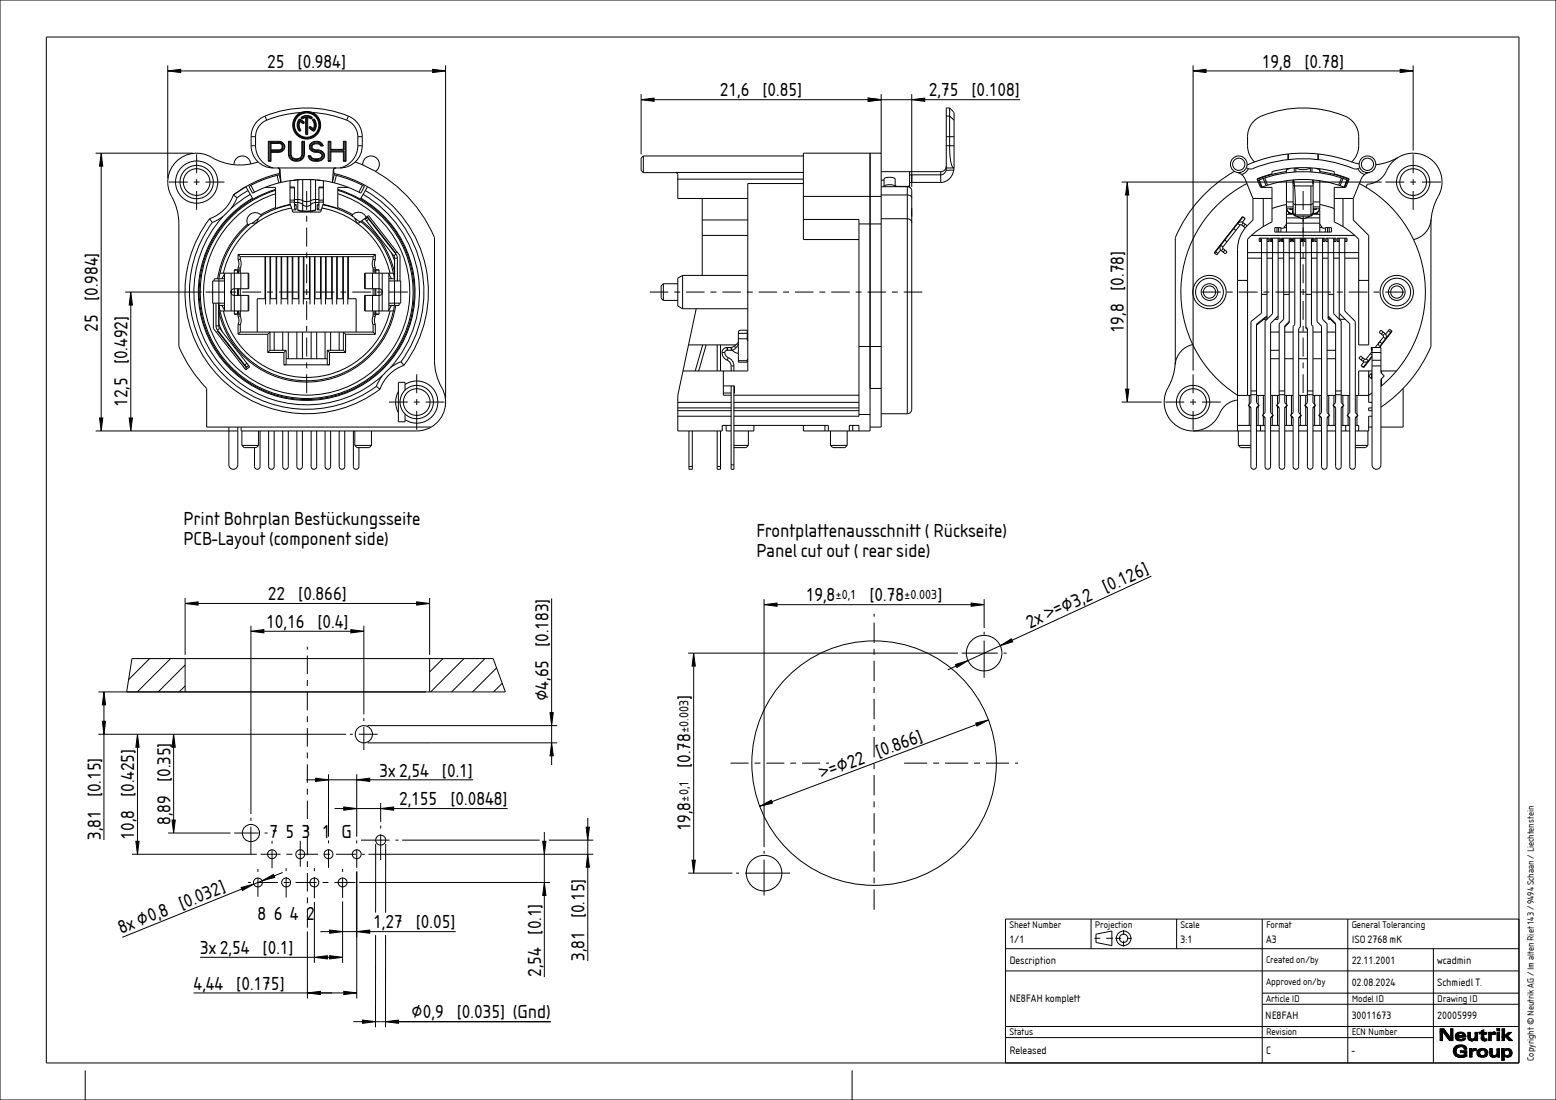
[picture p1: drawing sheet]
<svg xmlns="http://www.w3.org/2000/svg" width="420mm" height="297mm" viewBox="0 0 420 297" stroke-linecap="round" stroke-linejoin="round" font-family="sans-serif">
<defs><g id="words">
<g font-size="5.3">
<text x="72.1" y="18.3">25 [0.984]</text>
<text x="340.6" y="18.3">19,8 [0.78]</text>
<text x="194.3" y="26">21,6 [0.85]</text>
<text x="250.7" y="26">2,75 [0.108]</text>
<text x="26.4" y="89.5" transform="rotate(-90 26.4 89.5)">25 [0.984]</text>
<text x="303.4" y="90" transform="rotate(-90 303.4 90)">19,8 [0.78]</text>
<text x="34.4" y="109.9" transform="rotate(-90 34.4 109.9)">12,5 [0.492]</text>
<text x="49.4" y="141.8">Print Bohrplan Bestückungsseite</text>
<text x="49.4" y="147.1">PCB-Layout (component side)</text>
<text x="204.1" y="145.1">Frontplattenausschnitt ( Rückseite)</text>
<text x="204.1" y="150.4">Panel cut out ( rear side)</text>
<text x="72.3" y="162.1">22 [0.866]</text>
<text x="217.5" y="162.4">19,8</text>
<text x="234.7" y="162.4">[0.78</text>
<text x="253" y="162.4">]</text>
<text x="71.8" y="169.6">10,16 [0.4]</text>
<text x="148" y="189.3" transform="rotate(-90 148 189.3)">⌀4,65 [0.183]</text>
<text x="186.4" y="189" transform="rotate(-90 186.4 189)">]</text>
<text x="102.4" y="209.7">3x 2,54 [0.1]</text>
<text x="186.4" y="207.3" transform="rotate(-90 186.4 207.3)">[0.78</text>
<text x="107.7" y="217.4">2,155 [0.0848]</text>
<text x="27.2" y="226.8" transform="rotate(-90 27.2 226.8)">3,81 [0.15]</text>
<text x="36.2" y="226.8" transform="rotate(-90 36.2 226.8)">10,8 [0.425]</text>
<text x="46" y="222.7" transform="rotate(-90 46 222.7)">8,89 [0.35]</text>
<text x="72.7" y="226.3">7 5 3 1 G</text>
<text x="186.4" y="224.5" transform="rotate(-90 186.4 224.5)">19,8</text>
<text x="69.5" y="248.5">8 6 4 2</text>
<text x="100.7" y="250.7">1,27 [0.05]</text>
<text x="54" y="257.6">3x 2,54 [0.1]</text>
<text x="146" y="263.8" transform="rotate(-90 146 263.8)">2,54 [0.1]</text>
<text x="157.8" y="259.5" transform="rotate(-90 157.8 259.5)">3,81 [0.15]</text>
<text x="52.3" y="267.2">4,44 [0.175]</text>
<text x="111" y="275">⌀0,9 [0.035] (Gnd)</text>
</g>
<g font-size="5.2">
<text x="277.9" y="169.7" transform="rotate(-25 277.9 169.7)">2x &gt;=⌀3,2 [0.126]</text>
<text x="221.9" y="210.4" transform="rotate(-21 221.9 210.4)">&gt;=⌀22 [0.866]</text>
<text x="32.7" y="252.3" transform="rotate(-22 32.7 252.3)">8x ⌀0,8 [0.032]</text>
</g>
<g font-size="3.7">
<text x="225.5" y="161.9">±0,1</text>
<text x="244" y="161.9">±0.003</text>
<text x="185.8" y="197.9" transform="rotate(-90 185.8 197.9)">±0.003</text>
<text x="185.8" y="216.5" transform="rotate(-90 185.8 216.5)">±0,1</text>
</g>
<g font-size="3">
<text x="272.4" y="254.7">1/1</text>
<text x="318.7" y="254.7">3:1</text>
<text x="341.8" y="254.7">A3</text>
<text x="364.8" y="254.7">ISO 2768 mK</text>
<text x="272.4" y="260.2">Description</text>
<text x="364.8" y="260.2">22.11.2001</text>
<text x="388" y="260.2">wcadmin</text>
<text x="364.8" y="266.2">02.08.2024</text>
<text x="388" y="266.2">Schmiedl T.</text>
<text x="272.4" y="270.7">NE8FAH komplett</text>
<text x="341.5" y="275.1">NE8FAH</text>
<text x="364.8" y="275.2">30011673</text>
<text x="388" y="275.2">20005999</text>
<text x="272.4" y="284.6">Released</text>
<text x="341.8" y="284.6">C</text>
<text x="364.8" y="284.6">-</text>
</g>
<g font-size="2.7">
<text x="272.4" y="250.6">Sheet Number</text>
<text x="295.6" y="250.6">Projection</text>
<text x="318.7" y="250.6">Scale</text>
<text x="341.8" y="250.6">Format</text>
<text x="364.8" y="250.6">General Tolerancing</text>
<text x="341.8" y="260.1">Created on/by</text>
<text x="341.8" y="266.1">Approved on/by</text>
<text x="341.8" y="270.6">Article ID</text>
<text x="364.8" y="270.6">Model ID</text>
<text x="388" y="270.6">Drawing ID</text>
<text x="272.4" y="279.6">Status</text>
<text x="341.8" y="279.6">Revision</text>
<text x="364.8" y="279.6">ECN Number</text>
</g>
<text font-size="2.6" x="414" y="286.4" transform="rotate(-90 414 286.4)">Copyright © Neutrik AG / Im alten Riet 143 / 9494 Schaan / Liechtenstein</text>
</g></defs>
<g fill="#000">
<path d="M388.7 278.5l1.5-.1 .8 1.1-.6 .3-1-1.3-.7 .2zM388.7 278.7l.7-.2-.7 .6zM388.7 279.1l.7-.4v.4l-.7 .4zM388.7 279.5l.7-.4v1.5l-.7 .2zM388.7 277.8h1l.1 .1-1.1 .1zM388.7 278l1.1-.1 .4 .5-1.5 .1zM390.4 279.8l.6-.3 .3 .4-.7 .3zM391.6 277.8a.46 .46 0 0 1 .6 0 .46 .46 0 0 1 0 .6v1.8l-1.4 .1 .8-.1zM392.8 280l2.8-.1v.1h-2.1l.1 .2-.7 .1zM392.9 279.5l.7-.1-.8 .3zM392.9 279.4l.8-.2-.8 .3zM393 279.2l1-.1-1.1 .3z"/>
<path d="M393.1 279.1l1.1-.1-1.2 .2zM393.1 279a1.57 1.57 0 0 1 2.5 .6l-2.8 .1 2.1-.1-.4-.5zM392.8 279.7l2.1-.1zM392.8 279.7l2.8-.1v.3l-2.8 .1zM396.2 278.7l.7 .1zM396.2 278.8h.7v.6l-.7 .2zM396.2 279.6l.7-.2v.3l-.7 .2zM396.2 279.9l.7-.2v.2zM396.2 280l.7-.1 .2 .6h-.8zM398.1 278.7l.7 .2-.7 .1zM398.1 279l.7-.1v1l-.7 .2zM399.2 278.7h.1a.34 .34 0 0 0 .5 0 .34 .34 0 0 0 0-.4l.7-.2v.6z"/>
<path d="M399.8 279.2h.7v.8l-.7 .1zM400.5 279.2h.8zM399.2 278.7h1.7a.3 .3 0 0 1 .4 .1 .3 .3 0 0 1 0 .4h-1.6a.3 .3 0 0 1-.5 0 .3 .3 0 0 1 0-.5zM401.8 278.7h.7zM401.8 278.8l.7-.1v.2l-.7 .1zM401.8 279h.7zM401.8 279.1h.7zM401.8 279.3l1.2-.1-.4 .3-.1 .5-.7 .2zM401.8 279.2h1.5zM403 278.7h.3zM401.8 279.2h1.9zM402.9 278.7h.6z"/>
<path d="M402.8 278.8l.8-.1zM401.8 279.1h.7l.3-.3 .9-.1v.5zM404.5 278.3h.3zM404.1 278.7h.6v.3l-.6 .2zM404.1 279.2l.6-.2v1.5a.35 .35 0 0 1 0 .5 .35 .35 0 0 1-.5 0zM404 277.8h.8zM404 277.8h.8v.5h-.8zM405.4 277.8a.4 .4 0 0 1 .5-.1 .4 .4 0 0 1 .2 .3l-.7 .1zM405.4 278.1l.7-.1v1.1l-.7 .4zM405.4 279.5l.7-.4v.4l-.7 .4zM406.1 279.7h.9l1 1-.9 .1zM405.4 279.9l.7-.2v.2l-.7 .2z"/>
<path d="M405.4 279.9l.7-.4zM405.4 279.9l.9-.4a1.48 1.48 0 0 1 1.7-.8l-1 1zM388.7 280.8l.7-.2a.33 .33 0 0 1-.3 .4 .33 .33 0 0 1-.4-.2zM390.6 280.2l.7-.3 .2 .3-.7 .1zM390.8 280.3l.7-.1zM390.8 280.3l1.4-.1v.8a1.03 1.03 0 0 1-1.4-.7zM392.3 283.8l.7-.2-.7 .5zM392.3 284.1l.7-.3v.2a1.03 1.03 0 0 0 .9 .9h-1.2zM392.4 283.3l.8-.2-.2 .5-.7 .2zM392.4 283.1l1-.2-.2 .2-.8 .2zM392.5 282.9l1.2-.2-1.3 .4zM392.9 280.3l.7-.1 .1 .2-.7 .1z"/>
<path d="M393 280.5h.8zM392.7 282.7l1.5-.1-1.7 .3zM393.1 280.6h1zM392.7 284.9h1.5l-1.3 .2zM392.9 282.5a2.57 2.57 0 0 1 2.5-.1zM393.1 280.7l1.2-.1zM392.9 285.1l3-.1zM394.2 285.5h.4zM393.9 285.4h1.2zM394.4 284.9h.1a.54 .54 0 0 0 .7 0 .54 .54 0 0 0 0-.7l.7-.1v.9zM393.6 285.4l1.8-.1zM393.2 280.7h2.2a2.03 2.03 0 0 1-2.2 0z"/>
<path d="M393.3 285.3l2.5-.1zM393.1 280.7l2.5-.3-.2 .3zM392.7 282.7l.2-.2 2.5-.1 .5 .8h-.7l-.2-.4-.5-.2zM393.1 285.2l2.8-.1zM395.2 283.2h.7zM394.2 283.7h1.7v.4l-1.3 .1a.33 .33 0 0 1-.4-.1 .33 .33 0 0 1 0-.4zM396.3 280.5h.9zM396.6 283.2h.7zM396.6 283.2h.7v.2h-.6zM396.7 283.4l.6 .1zM396.7 283.5l.6 .1zM396.7 284.6l.6-.1v.1l-.6 .2z"/>
<path d="M396.7 284.8l.6-.2v.7h-.6zM396.7 285.3l.6 .1zM397.1 281h.4zM396.7 283.7h1.2l-.5 .3-.1 .5-.6 .1zM396.7 280.9h1.2zM396.5 280.8l1.6-.1-.2 .2zM396.7 283.7l1.4-.1zM396.4 280.7l1.8-.1zM397.9 283.1h.3zM396.3 280.6h1.9zM396.7 283.7l1.8-.1zM397.8 283.2l.5-.1z"/>
<path d="M397.7 283.2h.8zM396.7 283.6h.6l.4-.4h.8v.4zM398.5 281l.3-.1zM398.1 280.1l.7-.2v.5h-.9zM397.8 280.5l1-.1zM397.5 280.6l1.3-.2v.5l-.6 .1v-.4zM398.7 284.2l.7-.2v.4l-.7 .2zM398.7 284.6l.7-.2v.2l-.6 .1zM398.7 284l.8-.1-.8 .3zM398.8 284.7l.6-.1 .1 .1zM398.8 283.8h.8l-.9 .2zM398.8 284.8h.8z"/>
<path d="M398.8 283.7h.8zM398.8 284.9h.9zM398.8 283.7l1-.1zM398.9 285h.9zM398.9 283.6l1.2-.1zM399 283.4a1.59 1.59 0 0 1 2.6 .7l-.7 .1-.4-.6h-1.6zM398.9 285.1h2.4a1.91 1.91 0 0 1-2.4 0zM399.8 280.1l.7-.1v.2zM399.8 280.2h.7zM399.8 280.2h.7v.2h-.7zM399.8 280.4h.8zM399.9 280.5l.8 .1z"/>
<path d="M400.7 281h.2zM399.9 280.6h1.4zM400.5 281h.6zM400.9 280.6h.4zM400.4 281h.9zM399.9 280.7h1.4v.2h-1.1zM400.2 280.9h1.1zM400.9 284.2l.7-.1-.3 1-1.1-.1 .5-.2zM401.8 280.2l.7-.2v.2l-.7 .2zM401.8 280.4l.7-.2v.7h-.7zM401.8 280.9l.7 .1zM402.1 283.2h.7z"/>
<path d="M402.1 283.3l.7-.1v.6l-.7 .2zM402.1 284l.7-.2v.4l-.7 .1zM402.1 284.3l.7-.1v.1zM402.1 284.4l.7-.1 .2 .6-.8 .1zM402.2 285h.9zM403 285.5l.4-.1zM402.6 285.4l1.2-.1zM402.4 285.2l1.6-.1-.2 .2zM402.3 285.1l1.8-.1zM402.2 285h1.9zM404.4 285.4h.3zM404.1 283.2l.6 .1-.6 .1z"/>
<path d="M404.1 283.4l.6-.1v1.1l-.7 .1zM404 284.5l.7-.1v.4h-.9zM403.8 284.9l.9-.1zM403.4 285l1.3-.1v.5h-.6v-.4zM405.3 283.2h.7zM405.3 283.2l.7 .1zM405.4 283.3h.6zM405.4 283.4h.6zM405.4 283.4l.6 .1zM405.4 283.5h.6zM405.4 285.1l.8-.3 .4 .2 1.3 .1a1.22 1.22 0 0 1-1.9 0l-.6 .3zM405.4 285.4l.6-.3v1l-.6 .1z"/>
<path d="M405.4 286.2h.6zM405.4 284.3l.6-.1-.6 .2zM405.4 284.4h.7l-.7 .4zM405.4 284.1h.7l-.7 .2zM405.4 284l.7-.1zM405.4 280.1l.7-.2v1h-.7zM405.4 280.9l.7 .1zM405.4 283.9l.8-.1zM405.4 284.8l.7-.4 .1 .4-.8 .3zM405.4 283.6h1l-.2 .2-.8 .1zM405.4 283.6l1.1-.1zM405.4 283.5h1.3z"/>
<path d="M405.4 283.5h.6a1.24 1.24 0 0 1 1.3-.3 1.24 1.24 0 0 1 .9 1.1l-.8 .1-.1-.6-.4-.3zM407.1 280.8l.9-.1 .2 .3a.8 .8 0 0 1-1.1-.2zM407.4 284.4l.8-.1-.3 .8-1.1-.1 .4-.1z"/>
</g>
<g fill="none" stroke="#000" stroke-width=".27">
<path d="M0 0h420v297h-420zM12.5 10h397.5v277h-397.5zM67.8 39.4a6 6 0 0 0 6 6M67.8 36.9v2.5M67.8 39.4h1.2M67.8 36.9h1.2M69 39.4a6.2 6.2 0 0 0 4.8 6M69 36.9v2.5M71.5 31.3a6 6 0 0 0-3.7 5.6M71.5 31.3a30 30 0 0 1 22.5 0M71.5 31.3l.5 1.2M72 32.5a4.8 4.8 0 0 0-3 4.4"/>
<path d="M72.4 38.2v5.4M72.4 38.2l.2 .2M72.4 38.2h2.9M72.6 38.4v4.9M72.6 38.4h2.7M72.9 38.5v2.2M72.9 38.5l.3 .2M72.9 38.5h2.6M73.2 38.7v1.7M73.2 38.7h2.2M75.3 38.4l.5 .1M75.3 38.2v.2"/>
<path d="M75.3 38.2l.6 .1M75.4 38.7l.4 .1M75.5 38.5l-.1 .2M75.5 38.5l.4 .2M75.8 38.8l.2 .3M75.8 38.5l.5 .3M75.9 38.7l-.1 .1M75.9 38.7l.3 .3M75.9 38.3l-.1 .2M75.9 38.3l.5 .3M76 39.1l.2 .3M76.2 39.8l-.2 .3"/>
<path d="M76.2 39.4v.4M76.2 39.8h.2M76.2 39l-.2 .1M76.2 39l.2 .4M76.3 38.8l.3 .4M76.4 39.8l-.2 .4M76.4 39.4v.4M76.4 39.4h-.2M76.4 38.6l-.1 .2M76.4 38.6l.4 .5M76.6 39.2l.1 .3M76.7 39.8l-.1 .3"/>
<path d="M76.7 39.5v.3M76.7 39.8l.2 .1M76.8 39.1l-.2 .1M76.8 39.1l.1 .3M76.9 39.9l-.1 .3M76.9 39.4v.5M76.9 39.4l-.2 .1M77.9 38.2v3.5M77.9 38.2l.2 .2M77.9 38.2h.7M78.1 38.4v3.3M78.1 38.4h.3"/>
<path d="M78.4 38.4v3.3M78.6 38.2l-.2 .2M78.6 38.2v3.5M80.7 32.3l.1 .1M80.8 32.4a2.42 2.42 0 0 0 0 2.8M80.8 35.2l-.1 .1M80.9 32.6l.1 .2M80.9 32.6l-.3 1.2 .4 1.3M80.9 32.6l.9 .6M81 32.3l-.2 .1M81 32.3l.9 .7M81 35.1l-.2 .1"/>
<path d="M81.1 32.2l-.1 .1M81.1 30.4a28.8 28.8 0 0 0-9.1 2.1M81.1 35l-.1 .1M81.4 31.6l.1 .1M81.5 38.2v3.5M81.5 38.2l.2 .2M81.5 38.2h.7M81.5 31.7l.1 .2M81.5 31.7l1.3-.3 1.3 .3M81.6 31.9l.1 .1M81.7 38.4v3.3M81.7 38.4h.3"/>
<path d="M81.8 33.2l-.1 .1M81.9 33l-.1 .2M82 38.4v3.3M82 32.9l-.1 .1M82.2 38.2l-.2 .2M82.2 38.2v3.5M82.5 36.1h.2M82.7 31.6l-.2 .2M82.7 36.1h.2M82.7 31.6l-1.1 .3M82.7 31.6v4.5M82.9 31.6l.2 .2"/>
<path d="M82.9 31.6l1.1 .3M82.9 31.6v4.5M82.9 36.1h.2M83.5 39.4v.5M83.5 39.9l.1 .4M83.5 39.4h.2M83.6 39l-.1 .4M83.6 39l.2 .1M83.7 34.5l-.1 .2M83.7 34.5l.9 .7M83.7 39.4v.4M83.7 39.8l.1 .4"/>
<path d="M83.7 39.8l-.2 .1M83.8 34.4l-.1 .1M83.8 34.4l.8 .6M83.8 39.1l-.1 .3M83.9 34.2l-.1 .2M84 31.9l-.1 .1M84 39.5v.3M84 39.8l.2 .4M84 39.5h.2M84.1 31.7l-.1 .2M84.1 38.5l-.5 .5M84.1 38.5l.1 .2"/>
<path d="M84.2 31.6l-.1 .1M84.2 39l-.2 .5M84.2 39l.2 .2M84.2 39.5v.3M84.2 39.8l.2 .3M84.2 39.8h-.2M84.2 38.7l-.4 .4M84.4 39.2l-.2 .3M84.5 30.4a28.8 28.8 0 0 1 9.1 2.1M84.6 32.5l.4 1.2-.4 1.3M84.6 32.5l-.2 .1M84.6 34.7v.3"/>
<path d="M84.6 35.2l-.1 .2M84.6 38.3l-.5 .2M84.6 38.3l.1 .2M84.6 38.8l-.4 .2M84.6 38.8l.1 .2M84.7 38.5l-.5 .2M84.7 39l-.3 .2M84.7 35.2h-.1M84.7 32.4a2.42 2.42 0 0 1 0 2.8M84.7 32.4l-.1 .1M84.7 35.2l.2 .1M84.9 32.3l-.2 .1"/>
<path d="M85.1 38.6l-.5 .2M85.1 38.6v.2M85.1 38.6h.7M85.1 38.8l-.4 .2M85.1 38.2v.2M85.1 38.2l-.5 .1M85.1 38.8h.7M85.1 38.2h.6M85.1 38.4l-.4 .1M85.1 38.4h.6M85.7 38.4l.5 .1M85.7 38.2v.2"/>
<path d="M85.7 38.2l.6 .1M85.8 38.8l.4 .2M85.8 38.6v.2M85.8 38.6l.5 .2M86.2 39l.2 .2M86.2 38.5l.4 .3M86.3 38.8l-.1 .2M86.3 38.8l.3 .3M86.3 38.3l-.1 .2M86.3 38.3l.5 .3M86.4 39.2l.1 .2M86.5 39.4h.8"/>
<path d="M86.6 39.1l-.2 .1M86.6 39.1l.1 .1M86.6 38.8l.4 .4M86.7 39.2l-.2 .2M86.7 39.2h.3M86.8 38.6l-.2 .2M86.8 38.6l.3 .5M87 39.2h.1M87 39.2l.3 .2M87.1 39.1l-.1 .1M87.1 39.1l.2 .3M88.6 38.2v5.4"/>
<path d="M88.6 38.2l.2 .2M88.6 38.2h.7M88.8 38.4v4.9M88.8 38.4h.3M89.1 38.4v2.1M89.3 38.2l-.2 .2M89.3 38.2v2.1M92.7 38.2v2.1M92.7 38.2l.2 .2M92.7 38.2h.7M92.9 38.4v2.1M92.9 38.4h.3"/>
<path d="M93.2 38.4v4.9M93.4 38.2l-.2 .2M93.4 38.2v5.4M93.6 32.5a4.8 4.8 0 0 1 3 4.4M94 31.3a6 6 0 0 1 3.8 5.6M94 31.3l-.4 1.2M96.6 39.4a6.2 6.2 0 0 1-4.8 6M96.6 36.9v2.5M96.6 39.4h1.2M96.6 36.9h1.2M97.8 39.4a6 6 0 0 1-6 6M97.8 36.9v2.5"/>
<path d="M255.4 39.4h2.1M255.4 36.9h2.1M255.4 31.3h.9l1.2 1.2M256.3 29.2v10.2a11 11 0 0 0 .9 5.8l.3 .2M256.3 29.2h-.9v16.2M256.3 29.2l1 .9M257.3 30.1l.2 .3M257.3 30.1h.1M257.5 30.4h.1M257.5 30.4v15M67.7 50l1 1.9M69.8 59l-.1 .2a.99 .99 0 0 1-1.2 1l-.5 .1"/>
<path d="M69.8 59l-1.8 1.3M70.4 48.4l.1 .3M71.6 50.6h2.8v.5l-3.1 1.2-3 1.5M72.4 43.6h.8M72.6 43.3l-.2 .3M72.6 43.3h.3M72.9 40.9v2.4M72.9 43.3l.3 .3M72.9 40.9l.3 .2M72.9 40.9h2.4M72.9 40.7h2.6M73.2 40.4l-.3 .3"/>
<path d="M73.2 41.1v2.5M73.2 41.1h2.1M73.2 40.4h2.2M73.8 45.4h18M74.4 56.1v.2l4-1.1 .6 2.1h7.5l.7-2.1 4 1.1v-.2l4 1.9M74.8 47.4l-4.3 1.4-3.3 1.5 1 1.9 3.8-1.8 3.3-1M74.8 47.4l.5 2M75.3 40.9v.2M75.4 47.2l-.6 .2M75.4 47.2l.4 2.1M75.4 46.8a32.8 32.8 0 0 0-9 3.6M75.4 40.4l.1 .3"/>
<path d="M75.5 46l-.1 1.2M75.6 45.9l.2 3.4M75.6 45.9l-.1 .1M75.6 45.9l-.2-.4-.4-.1 .4 .2 .1 .4M75.8 40.3l-.4 .1M75.8 40.3l.1 .2M75.8 40.8l.1 .2M75.8 40.8l-.5 .1M75.8 49.3l-.5 .1M75.8 49.3a30.6 30.6 0 0 1 13.9 0M75.9 40.5l-.4 .2M75.9 41l-.6 .1"/>
<path d="M76 40.1l-.2 .2M76 40.1l.2 .1M76.2 40.2l-.3 .3M76.3 40.5l-.5 .3M76.3 40.5l.1 .2M76.4 40.7l-.5 .3M76.6 40.1l-.3 .4M76.6 40.1l.2 .1M76.8 40.2l-.4 .5M77.9 41.7l.1 .6M78 42.3l.2 .4M78.1 41.7l.1 .5"/>
<path d="M78.1 41.7h-.2M78.2 42.2l-.2 .1M78.2 42.2l.2 .4M78.2 42.7l.5 .5M78.3 54.6v.6M78.4 41.7l.1 .6M78.4 42.6l-.2 .1M78.4 42.6l.4 .4M78.4 55.3a17.7 17.7 0 0 0-8.4 3.4l-.2 .3M78.5 42.3l.3 .4M78.6 41.7l.1 .5M78.6 41.7h-.2"/>
<path d="M78.7 56.2a23.1 23.1 0 0 0-18.4 17.6M78.7 42.2l-.2 .1M78.7 42.2l.2 .3M78.7 43.2l.5 .2M78.8 42.7l.4 .2M78.8 43l-.1 .2M78.8 43l.4 .2M78.9 42.5l-.1 .2M78.9 42.5l.4 .2M79.2 43.4l.6 .2M79.2 42.9l.6 .2M79.2 43.2v.2"/>
<path d="M79.2 43.2l.6 .1M79.3 42.7l-.1 .2M79.3 42.7l.5 .2M79.5 54.6v1.5l.2 .3M79.5 55.2l.4 .1zM79.7 56.4l-.1 .3M79.8 43.1h.5M79.8 42.9v.2M79.8 43.6h.5M79.8 42.9h.5M79.8 43.3v.3M79.8 43.3h.4"/>
<path d="M79.9 55.3v1.3l-.2-.2M80.2 43.3l.1 .3M80.3 42.9v.2M80.7 42.7l.1 .2M80.7 42.7l-.4 .2M80.8 43.2l.1 .2M80.8 43.2l-.6 .1M80.8 48.5l-1.7 .2M80.8 42.9l-.5 .2M80.9 43.4l-.6 .2M81.1 42.5l-.4 .2M81.1 42.5l.2 .2"/>
<path d="M81.2 43l-.4 .2M81.2 43l.2 .2M81.3 42.7l-.5 .2M81.4 43.2l-.5 .2M81.4 42.2l-.3 .3M81.4 42.2l.1 .1M81.4 48.5h.1M81.5 41.7l-.1 .5M81.5 41.7h.2M81.5 42.3l-.2 .4M81.7 42.6l-.5 .4M81.7 42.6l.1 .1"/>
<path d="M81.7 41.7l-.2 .6M81.8 42.7l-.4 .5M81.9 42.2l-.2 .4M81.9 42.2l.2 .1M82 41.7l-.1 .5M82 41.7h.2M82.1 42.3l-.3 .4M82.2 41.7l-.1 .6M82.8 51.6v5.1M82.8 58.3v1.6M83.2 42.1l.1 .4M83.2 42.1l.2 .2"/>
<path d="M83.2 42.1h.7M83.3 42.5l.3 .6M83.4 42.3l.1 .1M83.4 42.3h.3M83.5 42.4l-.2 .1M83.5 42.4l.3 .5M83.6 40.3l.5 .5M83.6 43.1l.6 .3M83.7 42.3l.1 .2M83.8 42.9l-.2 .2M83.8 42.9l.5 .3M83.8 42.5l.5 .4"/>
<path d="M83.8 40.2l-.2 .1M83.8 40.2l.4 .4M83.9 42.1l-.2 .2M83.9 42.1l.1 .3M84 42.4l-.2 .1M84 42.4l.4 .3M84.1 40.8l.5 .2M84.1 48.5h.6M84.2 40.2l.4 .3M84.2 43.4l.6 .2M84.2 40.6l-.1 .2M84.2 40.6l.5 .2"/>
<path d="M84.3 42.9l.5 .2M84.3 43.2l-.1 .2M84.3 43.2l.6 .1M84.4 40.1l-.2 .1M84.4 42.7l-.1 .2M84.4 40.1l.3 .2M84.4 42.7l.4 .2M84.6 41l.5 .1M84.6 40.5l.5 .2M84.7 40.8l-.1 .2M84.7 40.8l.4 .1M84.7 40.3l-.1 .2"/>
<path d="M84.7 40.3l.4 .1M84.8 43.1h1M84.8 42.9v.2M84.8 43.6h1M84.8 42.9h1M84.9 43.3l-.1 .3M84.9 43.3h.9M85.1 40.7h.7M85.1 40.4v.3M85.1 41.1h.7M85.1 40.4h.7M85.1 40.9v.2"/>
<path d="M85.1 40.9h.7M85.6 48.6l.8 .1M85.6 55.3v1.3l.2-.2M85.6 55.3l.5-.1zM85.8 43.3v.3M85.8 40.7l.5 .1M85.8 40.4v.3M85.8 42.9v.2M85.8 40.4l.6 .2M85.8 41.1l.5 .2M85.8 56.4l.1 .3M85.8 40.9v.2"/>
<path d="M85.8 40.9l.6 .2M86.1 54.6v1.5l-.3 .3M86.3 42.7l.1 .2M86.3 41.3l.4 .2M86.3 42.7l-.5 .2M86.3 43.2l.1 .2M86.3 43.2l-.5 .1M86.3 40.8l.5 .2M86.4 41.1l-.1 .2M86.4 42.9l-.6 .2M86.4 41.1l.4 .2M86.4 40.6l-.1 .2"/>
<path d="M86.4 43.4l-.6 .2M86.4 40.6l.5 .2M86.7 42.5l-.4 .2M86.7 41.5l.2 .3M86.7 42.5l.1 .2M86.8 43l-.5 .2M86.8 43l.1 .2M86.8 41l.4 .4M86.8 42.7l-.4 .2M86.8 41.3l-.1 .2M86.8 41.3l.3 .5M86.9 56.2a23.1 23.1 0 0 1 18.4 17.6"/>
<path d="M86.9 43.2l-.5 .2M86.9 40.8l-.1 .2M86.9 42.2l-.2 .3M86.9 41.8v.4M86.9 40.8l.5 .5M86.9 42.2h.2M87.1 41.8h-.2M87.1 42.2l-.3 .5M87.1 41.8v.4M87.1 55.3a18.3 18.3 0 0 1 8.5 3.4l.1 .2M87.2 42.6l-.4 .4M87.2 41.4l.2 .4"/>
<path d="M87.2 42.6l.2 .1M87.3 54.6v.6M87.4 41.3l-.2 .1M87.4 42.7l-.5 .5M87.4 41.3l.2 .4M87.4 42.2l-.2 .4M87.4 41.8v.4M87.4 42.2l.2 .1M87.6 42.3l-.2 .4M87.6 41.7v.6M87.6 41.7l-.2 .1M88.6 43.6h.7"/>
<path d="M88.8 43.3l-.2 .3M88.8 43.3h.3M89.1 40.8v2.5M89.1 43.3l.2 .3M89.1 40.8l.2 .2M89.1 40.8h3.8M89.1 40.5h3.8M89.3 40.3l-.2 .2M89.3 41v2.6M89.3 41h3.4M89.3 40.3h3.4M89.7 49.3l.6 .1"/>
<path d="M90 45.9l.1 .1M90 45.9l-.3 3.4M90.1 46l.1 1.2M90.2 46.8a32.9 32.9 0 0 1 9 3.6M90.2 47.2l.6 .2M90.2 47.2l-.5 2.1M90.6 45.4l-.5 .1-.1 .4M90.7 45.4l-.5 .1-.1 .5M90.8 47.4l4.3 1.4 3.3 1.5-1 1.9-3.1-1.5-4-1.3M90.8 47.4l-.5 2M92.7 41v2.6M92.7 43.6h.7"/>
<path d="M92.7 40.3l.2 .2M92.9 40.8l-.2 .2M92.9 43.3l-.2 .3M92.9 40.8v2.5M92.9 43.3h.3M93.2 43.3l.2 .3M94 50.6h-2.8v.5l3.1 1.2 3 1.5M95.2 48.4l-.2 .3M95.7 58.9l1.5 1.1M95.9 43.7a37.5 37.5 0 0 1 21.4 20.5v33.1a16.3 16.3 0 0 0 2.4 8.3 7.8 7.8 0 0 1-3.3 9.7h-60.6v-10.4a37.5 37.5 0 0 1-7.5-11.3v-33.1a16.3 16.3 0 0 0-2.5-8.4 7.9 7.9 0 0 1 2.7-9.2 7.9 7.9 0 0 1 9.5 .1 15 15 0 0 0 11.7 .7M97.4 59.9a24 24 0 0 1 9.1 15.4h-1.5M97.6 59.6a24.3 24.3 0 0 1 8.9 13.9"/>
<path d="M97.8 50l-.9 1.9M98.1 57.7l.5 .6 .4 .7-.3-.2-1.8 1.4a.78 .78 0 0 1-1-.9l-.2-.4M98.8 58.8l-.4 .2 7.9 10.1M98.9 58.7l.1-.1 7.9 10M99.5 59.2l-.6 .4M182.9 53.6h18.9M189.5 53.6v20.8M189.5 59.4h12.3M216.8 49.6h-15v50.6h-17.4M216.8 41.4v23.3h15M216.8 59.2h15v1.3M216.8 53h21"/>
<path d="M234.8 41.4h3v73.9h-3zM237.8 48.6h.8M237.8 46.4h16.1M238.6 50.4l.5-.4 1.1-.1 1 .1 .4 .4M238.6 50.4l.1-2.1 .5-.3 .9-.1 .9 .1 .6 .3v2.1M241.6 50l.6 .3M242.2 50.3v.1M242.2 50.3h2.7M244.9 50.3v.1M245.5 50l-.6 .3M245.5 46.4v4.2M246.1 49.3l-.6 .1"/>
<path d="M246.1 49.3h7.8M246.1 47.2l-.6 .2M246.1 47.2v2.1M253.9 46.4v2.9M255.4 46a1.53 1.53 0 0 1-1.5 1.2h-7.8M255.4 44.9a1.5 1.5 0 0 1-1.5 1.5M255.4 45.4h2.1M255.4 45.4v.6M257.4 45.9a3.7 3.7 0 0 1-3.5 3.4M257.4 45.9l-2 .1M257.5 45.4l-.1 .5M335.7 58.7h.1"/>
<path d="M335.8 58.8h.1M336.1 59l-.6-.4-7.7 9.8M336.6 49.6a33 33 0 0 0-2.6 57.1M339.5 48.7a32.7 32.7 0 0 1 24.5 0M339.7 48.6l.8 2a30.6 30.6 0 0 1 22.5 0l.7-2M339.9 48.6l.8 1.9M341 48.2l.8 1.9M341 53.6v7.6M341.4 48l.7 2M343.3 53.6h-5.1v5.8M344.4 46.9l-.1 .3M347.2 46.3l-3.5 .7-4.4 1.4"/>
<path d="M347.2 54.5v1.8l.9 .1M347.2 55.2l-3.9 1.1M347.3 56.3a2.02 2.02 0 0 0 1.6 1.5M347.7 41.6h.1M347.7 41.6l3.6-.2 4.4 .2M347.7 41.6v1.5M348 56.4h.1M348.1 56.4l.6 .1M348.1 56.4l.8 .1M348.7 56.4v.1M348.9 57.8l-.8 .1M348.9 56.5h-.2"/>
<path d="M348.9 56.5v1.3M349 48.6v1.2M349 57.8l.6 .6M349 50l.4 .2M349 57.5l.6 .5h4.2l.6-.5M349 50v7.8M349 55l.6 .3M349 49.8v.2M349 49.8h.1M349.1 48.6l-.1 1.2M349.2 48.6l.2 1.6M349.4 50.2l.2 5.1"/>
<path d="M349.4 50.2h5M349.6 55.3v3.1M349.6 58.4h4.2M350.8 58.8h-3.6v3.9M351.7 51.6v5.1M351.7 58.3v1.6M352.7 58.8h3.5v3.9M353.8 50.2v8.2M354.4 48.6v1.1M354.4 49.7v.5M354.4 57.8l-.6 .6M354.4 55l-.6 .3h-4.2"/>
<path d="M354.4 50.2v7.6M354.4 48.6v1.2M354.6 56.5h.2M354.6 57.8l.7 .1M354.6 56.5v1.3M354.8 56.4v.1M355.4 56.4l-.6 .1M355.4 56.4h.1M355.7 41.6v1.5M355.8 41.6h.1M356.2 56.3a2.02 2.02 0 0 1-1.6 1.5M356.2 55.2l3.9 1.1"/>
<path d="M356.2 54.5v1.8l-1.6 .2M356.2 46.3l4.5 1 3.4 1.1M359.1 46.9l.1 .3M360.1 53.6h5.2v5.8l4.1 4.2v29.5h-2.7v-28.5a20.7 20.7 0 0 0-6.6-4.7v-9.3h3.2l.9-2.3-4.1-1.4v-.6a33.6 33.6 0 0 0-16.8 0v.6l-4 1.4 .9 2.3h3.1v9.3a20.7 20.7 0 0 0-6.6 4.7v42.2h-2.7M362.1 48l-.8 2M362.5 53.6v7.6M362.5 48.2l-.8 1.9M363.6 48.6l-.8 1.9M364.8 43.7l1-1 .6-1.3a12.7 12.7 0 0 0-.1-6.8 6.5 6.5 0 0 0-4.8-3.8 29.7 29.7 0 0 0-21.7 .9 6 6 0 0 0-3.1 5.2 8.1 8.1 0 0 0 1 5.8l.9 1M366.9 49.6a33 33 0 0 1 5.8 54.7M368.7 50.6l.3-.9a6.3 6.3 0 0 0 5.7-4.4 7.8 7.8 0 0 1 11-2.7 7.8 7.8 0 0 1 2.1 11.2 15 15 0 0 0-1.6 6.7M386.3 59.2a6.1 6.1 0 0 1-4.8 5.5"/>
<path d="M55.5 78.9h5.1M59.4 73.8h7.8v4.2h-4.1l-.4 .1-.3 .5M60.6 75.9h-3.2v6h3.2M60.6 75.3h-2.8v.6M60.6 74v9.7M60.7 73.8l-.8 1.5M62.2 78.9h1.6M62.4 78.6v.5M62.4 79.1l.7 .6 4.1 .1v4.2h-7.8M62.4 73.8v10.2M64.1 72.9h-.8v12M64.1 72.9v.9"/>
<path d="M64.1 78v1.8M64.1 72.9l.2 .3M65 73.8v4.2M65 79.8v4.2M65.4 78.9h5.1M66.8 60.5a24.3 24.3 0 0 0-8.1 14.8M67 73.8v4.2M67 79.8v4.2M68 60.3l-.4 .1a22.9 22.9 0 0 0-8.5 14.9v12.1l.8 2.1M71.5 69.3v11.4M71.7 69.3v12.9M72.1 78.9h1.6"/>
<path d="M72.9 69.3v12.9M73 69.3v11.4M74.5 69.3v11.4M74.5 79.6h.2M74.7 69.3v12.9M75.3 78.9h5.1M75.9 69.3v12.9M75.9 79.6h.1M76 69.3v11.4M77.5 69.3v11.4M77.7 69.3v12.9M78.9 69.3v12.9"/>
<path d="M79 69.3v11.4M80.5 69.3v11.4M80.5 79.6h.2M80.7 69.3v12.9M81.9 69.3v12.9M81.9 79.6h.1M82 78.9h1.6M82 69.3v11.4M82.8 61.5v5.1M82.8 68.2v1.6M82.8 71.4v5.1M82.8 78.1v1.6"/>
<path d="M83.5 69.3v11.4M83.7 69.3v12.9M84.9 69.3v12.9M85 69.3v11.4M85.2 78.9h5.1M86.5 79.6h.2M86.5 69.3v11.4M86.7 69.3v12.9M87.9 79.6h.1M87.9 69.3v12.9M88 69.3v11.4M89.5 69.3v11.4"/>
<path d="M89.7 69.3v12.9M90.9 69.3v12.9M91 69.3v11.4M91.9 78.9h1.6M92.5 79.6h.2M92.5 69.3v11.4M92.7 69.3v12.9M93.9 79.6h.1M93.9 69.3v12.9M94 69.3v11.4M95.1 78.9h5.1M98.6 73.8v4.2"/>
<path d="M98.6 79.8v4.2M100.6 73.8v4.2M100.6 79.8v4.2M101.4 72.9h.9v12M101.4 72.9l-.2 .3M101.4 72.9v.9M101.4 78v1.8M101.8 78.9h1.6M103.2 79.1l-.4 .5-.4 .2h-4v4.2h7.8M103.2 73.8v10.2M103.2 78.6v.5M104.8 73.8l.9 1.5"/>
<path d="M105 74v9.7M105 78.9h5.1M105 75.9h3.2v6h-3.2M105.6 68.2l.9 2.1M106.2 73.8h-7.8v4.2h4.1l.7 .6M106.3 69.1l.2 .6M106.5 69.7v12.8a24 24 0 0 1-23.7 20.3 24 24 0 0 1-23.7-20.3h1.5M106.5 69.7h.8M106.8 68.3l-.1 .1M106.9 68.6l.4 1.1M106.9 68.6l-.6 .5M107.2 68l.8 1v6.9"/>
<path d="M107.3 69.7v6.2M175.4 78.9h5M182 78.9h1.6M185.2 78.9h5M189.5 63.6h12.3M191.8 78.9h1.6M195 78.9h5M201.6 78.9h1.6M204.8 78.9h5M211.4 78.9h1.6M214.6 78.9h5M221.2 78.9h1.6"/>
<path d="M224.4 78.9h5M231 78.9h1.6M234.2 78.9h5M234.8 60.5h3M240.8 78.9h1.5M243.9 78.9h5M324.4 78.9h5.2M328.1 68l.6 .4M330.1 66.7l-.6-.5-.2 .3v.7l.4 .5M330.1 66.7v.4M330.1 67.1l-.4 .6M330.1 67.1l1.1 .9-.4 .6-1.1-.9"/>
<path d="M330.6 64.8l.6 .5M330.6 67.5l-.4 .6M331.1 78.9h1.6M333 61.7l.6 .5M334.3 78.9h5.1M334.7 60.8l-4.6 5.9M335.1 60.7l-.4 .1M335.1 60.7l1 .8M335.3 60l.8-1-.7-.5-7.7 9.8 .7 .5 1.1-1.3M335.6 60.1l-.6-.2-.6 .2-.3 .2 .6 .5M335.6 60.1l-.5 .6M335.6 60.1l1 .9"/>
<path d="M336.1 60.5l-.5 .6M336.7 75.7h-2.7v40.7M336.7 68.2h30M337.8 63.6h27.9M340.2 64.5h.3v20.1l-2.8 2.2v20M340.5 79.5h1.5M341 78.9h1.6M342.3 64.5h-.3v21l-2.8 2.3M343.5 64.3v20.4l-2 2v20.1M344.2 78.9h5.1M345 64.3v21l-2 2v19.5M345.7 62.7h12"/>
<path d="M346.2 64.5h.3v21.7l-1.2 1.2v19.4M346.5 79.5h1.5M346.6 61.5h.6M347.2 60.5l-.7 1.1h-.8M347.2 60.3h9M348.3 64.5h-.3v22.6l-1.2 1.2M349.5 64.3v23.3l-.5 .5v18.7M350.9 78.9h1.6M351 64.3v24l-.5 .4v18.1M351.7 61.5v5.1M351.7 68.2v1.6M351.7 71.4v5.1"/>
<path d="M351.7 78.1v1.6M352.2 64.5h.3v24.1l.4 .4M352.5 79.5h1.5M354.1 78.9h5.1M354.3 64.5h-.3v23.2l.4 .4v18.7M355.5 64.3v22.5l1.2 1.2v18.8M356.2 61.5h.7M356.2 60.5l.8 1.1h.7M357 64.3v21.9l1.2 1.2v19.4M358.2 64.5h.3v21.1l2 2M358.5 79.5h1.5M360.3 64.5h-.3v20.2l2 2v20.1"/>
<path d="M360.8 78.9h1.6M361.5 64.3v20.3l2.8 2.8v19.4M363 64.3v19.7l2.8 2.8v20M364 78.9h5.1M366.7 75.7h2.7M370.7 78.9h1.6M373.9 78.9h5.1M57.6 81.9v6.8l.8 1M58.3 88l.4 1.1M58.3 81.9v6.1M58.3 88h.8M58.9 89.4h-.1"/>
<path d="M59.1 88l.2 .6M59.1 81.9v6.1M59.3 88.6l7.8 10.1-.6 .4-7.8-10M59.3 88.6l-.6 .5M59.9 82.5l.8 1.5M60.3 84a23.1 23.1 0 0 0 22.5 17.9 23.1 23.1 0 0 0 22.5-17.9M61.6 92.8l.3 .6M62.8 94.6h.2M63.2 95.2h.2M64.1 84v.8M64.1 84.8h-.8M64.2 96.1v.3"/>
<path d="M64.3 84.5l-.2 .3M66.7 98.1l-.6 .4M71.7 80.7h-2.3v9M72.9 89.7h19.8M72.9 80.7h1.8M74 89.7v4.9M75.9 80.7h1.8M76.3 89.7v4.9M77.2 96.9h11.1M77.8 89.7v7.2M78.9 80.7h1.8M80.1 89.7v7.2"/>
<path d="M81.6 89.7v7.2M81.9 80.7h1.8M82.8 81.3v5.1M82.8 88v1.6M82.8 91.2v5.1M82.8 97.9v1.6M84 89.7v7.2M84.9 80.7h1.8M85.5 89.7v7.2M87.7 89.7v7.2M87.9 80.7h1.8M89.2 89.7v4.9"/>
<path d="M90.9 80.7h1.8M91.6 89.7v4.9M93.9 80.7h2.2v9M101.2 84.5l.2 .3M101.4 84.8h.9M101.4 84v.8M105.7 82.5l-.9 1.5M106.8 82.5a24.3 24.3 0 0 1-23.1 20.6 24.3 24.3 0 0 1-24.6-18.9M107.8 81.9l-.1 .6h-2.7M185.8 93.1h12.8M187.9 83.4l-5 23.4v9.6h12v-1.5h2.4M189.7 93.1l-2 7.1"/>
<path d="M190.6 93.1l-2 7.1M193.6 93.1v7.1M194.5 93.1v7.1M194.9 95.2l.4 1.2 1 .9M194.9 95.2h.7M195.6 95.2l.4 1 .6 .4M196.2 93.8a1.35 1.35 0 0 0-1.3 1.4M196.2 94.6l-.4 .2-.2 .4M196.2 93.8v.8M196.3 97.3l.9 .7 .1 .8M196.4 93.8v.8M196.6 96.6l1.1 .9 .4 1.3"/>
<path d="M196.6 96.6l-.3 .7M197.3 93.8v.8M197.3 98.8v1.4M197.3 98.8h.8M198.1 98.8v1.4M198.3 93.3l.2 .8M198.3 93.3l-.8 .5h-1.3M198.5 94.1l-.8 .5h-1.5M199.3 92.8l-.8 1.3M199.3 96v1.8h2.4l.1-.9M199.3 97.4h2.4M199.3 91.5h2.4"/>
<path d="M199.3 90h2.4M199.3 92.2l-.2 .5-.8 .6M199.3 92.8v2.6M201.7 91.1l.1 .3M201.8 91.4v.1M201.8 91.5h.1M201.8 92l-.1-2.8h-2l-.4 .4v3.2M231.8 93.6v18.8h-33.7M234.8 93.6h3M317.2 97.3v1.1M321.9 93a6.2 6.2 0 0 0-4.8 6.3 17 17 0 0 1-2.3 6.2 7.8 7.8 0 0 0 4.6 10.4 7.8 7.8 0 0 0 10.2-5 6 6 0 0 1 4.4-2.9M341.1 86.2h.9"/>
<path d="M342 85.3l-2.8 2.2v19.3M343 96.9h2.3M343 94.6h2.3M343 89.7h2.3M344.1 86.2h.9M346.8 96.9h2.2M346.8 89.7h2.2M348 86.8l-1.2 1.2v18.8M350.5 96.9h2.4M350.5 89.7h2.4M351.7 81.3v5.1M351.7 88v1.6"/>
<path d="M351.7 91.2v5.1M351.7 97.9v1.6M352.5 88.3l.4 .4v18.1M354.4 96.9h2.3M354.4 89.7h2.3M358.2 96.9h2.3M358.2 94.6h2.3M358.2 89.7h2.3M358.5 86.2h.6M358.5 85.3l2 2v19.5M361.5 86.2h1.5M367.9 96.6l-.5 .6"/>
<path d="M368.4 97l-1.1-.9-.5 .6 1.1 .9M368.4 97l-.5 .6M368.8 96.9l.6 .5-.3 .2-.6 .2-.6-.2M368.8 96.9l-.4 .1M370.3 93.8v31.7a1.2 1.2 0 0 0 1.2 1.2 1.2 1.2 0 0 0 1.2-1.2v-23.1l.9-.9-.9-.9v-6.8h-2.5v.8h.1M370.3 95.2h2.4M370.3 98.8h2.4M370.3 97.3h2.4M370.3 96.4l-2.2 2.9-.7-.6 .8-1M370.3 96.1l-2.3 3-.6-.4M370.3 95.9l-.4-.4-1.1 1.4M372.2 93.2v.1"/>
<path d="M372.2 93.3l.4 .5M372.9 92.8l-.3 1M373 92.8h-.1a.45 .45 0 0 0-.5-.5 .45 .45 0 0 0-.3 .6l.1 .3M373.3 89.6l-.4 .6M373.3 90.6l.1 .4M373.4 91l-2.2 2.8M373.8 90l.4 .5-.1 .7-.1 .3-.6-.5M373.8 90l-1.1-.8-.4 .6 1 .8M373.8 90l-.5 .6M374 90.2l1.1-1.3 .7 .5-3.2 4M374.8 89.3l.6 .4M375.6 89.4l-2.7 3.4"/>
<path d="M386.2 93.6a37.5 37.5 0 0 1-13.5 16.3M61.8 115.3v10.2a1.2 1.2 0 0 0 1.2 1.2 1.2 1.2 0 0 0 1.2-1.2v-10.2M70.2 116.4v9.6a.75 .75 0 0 1-.8 .7 .75 .75 0 0 1-.7-.7v-5.1M72.5 116.4v9.6a.75 .75 0 0 0 .8 .7 .75 .75 0 0 0 .7-.7v-9.6M76.3 116.4v9.6a.75 .75 0 0 0 .8 .7 .75 .75 0 0 0 .7-.7v-9.6M80.1 116.4v9.6a.75 .75 0 0 0 .8 .7 .75 .75 0 0 0 .7-.7v-9.6M82.8 101v5.2M84 116.4v9.6a.75 .75 0 0 0 .7 .7 .75 .75 0 0 0 .8-.7v-9.6M87.7 116.4v9.6a.75 .75 0 0 0 .8 .7 .75 .75 0 0 0 .7-.7v-9.6M91.6 116.4v9.6a.75 .75 0 0 0 .7 .7 .75 .75 0 0 0 .8-.7v-9.6M95.4 116.4v9.6a.75 .75 0 0 0 .7 .7 .75 .75 0 0 0 .8-.7v-5.1M107.5 105.7a5.7 5.7 0 0 0 0 5.7"/>
<path d="M109.3 103.8a5.7 5.7 0 0 1 8.9 4.8 5.7 5.7 0 0 1-8.9 4.7M109.3 105.3v-2.1h-1.8v10.7h1.8v-2.1M182.9 112.4h14.4M182.9 110.9h14.4M182.9 110.1h14.4M182.9 108.6h14.4M186 116.4v10.3h.9v-10.3M193.6 116.4v10.3h.9v-10.3M195.2 100.2v6.5h2.1M195.2 106.1h2.1M195.2 104.2h3v1.9h-.1M196 114.9v1.5h1.3"/>
<path d="M197.3 104.2v22.5h.8v-22.5M198.1 114.9h25.5v1.5M198.1 110.9h33.7M198.1 110.1h33.7M198.1 108.6h33.7M198.1 106.7h33.7M203.5 114.9v1.5h-5.4M216.8 114.9v1.5M222.7 114.9v1.5h7.5v-1.5M231.8 114.9h-2.6v1.5M231.8 111.9h3M234.8 104.9h3"/>
<path d="M237.8 111.7h7.1M322 116.4h15.6M337 109.4l.6 .8M337.7 106.6h1.5M337.7 105.6h1.5M339.1 116.4h2.4M339.8 109.4l-.7 .7v15.9a.75 .75 0 0 1-.7 .7 .75 .75 0 0 1-.8-.7v-11.1M340.3 114.9v1.5M340.8 112.1l.7 .8M341.5 114.9v11.1a.75 .75 0 0 0 .7 .7 .75 .75 0 0 0 .8-.7v-11.1M343 116.4h2.3M343.6 112.1l-.6 .8"/>
<path d="M344.6 109.4l.7 .8M345.3 114.9v11.1a.75 .75 0 0 0 .7 .7 .75 .75 0 0 0 .8-.7v-11.1M345.3 106.6h1.5M345.3 105.6h1.5M346.8 116.4h2.2M347.5 109.4l-.7 .8M348.4 112.1l.6 .8M349 114.9v11.1a.75 .75 0 0 0 .8 .7 .75 .75 0 0 0 .7-.7v-11.1M350.5 116.4h2.4M351.2 112.1l-.7 .8M351.7 101v5.2M352.2 109.4l.7 .8"/>
<path d="M352.9 114.9v11.1a.75 .75 0 0 0 .7 .7 .75 .75 0 0 0 .8-.7v-11.1M352.9 106.6h1.5M352.9 105.6h1.5M354.4 116.4h2.3M355.1 109.4l-.7 .8M356 112.1l.7 .8M356.7 114.9v11.1a.75 .75 0 0 0 .8 .7 .75 .75 0 0 0 .7-.7v-11.1M358.2 116.4h2.3M358.9 112.1l-.7 .8M359.8 109.4l.7 .8M360.5 114.9v11.1a.75 .75 0 0 0 .8 .7 .75 .75 0 0 0 .7-.7v-11.1M360.5 106.6h1.5"/>
<path d="M360.5 105.6h1.5M362 116.4h2.3M362.7 109.4l-.7 .8M363.2 114.9v1.5M363.7 112.1l.6 .8M364.3 114.9v11.1a.75 .75 0 0 0 .8 .7 .75 .75 0 0 0 .7-.7v-11.1M366.3 114.9h.4v1.5M366.5 112.1l-.7 .8M369.4 115.3h.9M369.4 100.2v8.4h.9M370.2 100.8v1.5l-.8-.8zM370.3 106.1l-.9 .6"/>
<path d="M370.3 112.4h-.9v4h-3.6M370.3 110.1h-.9v.8h.9M370.3 100.2h-3.6v6.6h2.7M372.7 100.2h4.2M372.9 100.2v.6M372.9 102.3v1.9M378.7 104.9v10.4h-6M186 126h.9M193.6 126h.9M197.3 125.5h.8M35.6 177.8h97.5l3.3 9h-102.2zM50 177.8v9"/>
<path d="M83 174.6v.8M83 177v5M116 177.8v9M235.9 165.7v.8M235.9 168.1v5.5M235.9 175.2v1.6M235.9 178.4v5.5M259.6 176.3h9.7M265.6 170.6v.8M265.6 173v10M270.9 176.3h.8M83 183.6h.1"/>
<path d="M83 183.6v1.6M83 186.8v5M83 193.4v1.6M83 196.6v5M94.4 198.2h.8M96.8 198.2h5.1M98.2 193.9v.8M98.2 196.3v6.2M235.9 185.5v1.6M235.9 188.7v5.5M235.9 195.8v1.6M235.9 199v5.5"/>
<path d="M83 203.2v1.6M83 206.4v5M83 213v1.5M83 216.1v5M197.2 206h4.9M203.7 206h1.6M206.9 206h4.8M213.3 206h1.6M216.5 206h4.9M223 206h.8M235.9 206.1v1.6M235.9 209.3v5.5"/>
<path d="M235.9 216.4v1.6M235.9 219.6v5.5M244 206h6.3M251.9 206h1.6M255.1 206h6.2M262.9 206h1.6M266.1 206h6.3M274 206h.8M63.2 224.9h6.6M66.9 238.3h.8M67.7 223.2v7.4M67.7 220.8v.8"/>
<path d="M69.3 238.3h5.7M69.6 234.6v.8M69.6 237v5.1M70.3 230.6h5.4M71.4 224.9h.8M73.4 227v.8M73.4 229.4v5M76.6 238.3h1.6M77.2 234.4v.8M77.2 236.8v5.5M77.3 230.6h1.6M79.8 238.3h5.7"/>
<path d="M80.5 230.6h5.4M81 227v7M83 222.7v1.6M83 225.9v5M83 232.5v1.6M83 235.7v5M84.9 234.4v.8M84.9 236.8v5.7M87.1 238.3h1.6M87.5 230.6h1.6M88.7 226.9v.8M88.7 229.3v5"/>
<path d="M90.3 238.3h5.6M90.7 230.6h5.3M92.5 234.6v.8M92.5 237v5.4M96.3 226.9v.8M96.3 229.3v5M97.4 226.8h7.8M97.6 230.6h.8M102.8 222.9v.8M102.8 225.3v6.9M106.7 226.8h.8M198.7 235.7h.8"/>
<path d="M201.1 235.7h12.1M206.2 229.7v.8M206.2 232.1v9.7M235.9 226.7v1.6M235.9 229.8v5.5M235.9 236.9v1.6M83 242.3v1.6M83 245.5v5M235.9 240.1v5.5M271.4 256.2h138.6M294.5 248.2v8M295.8 252.2l4.3-.8v3.9l-4.3-.8z"/>
<path d="M303.3 253.3v.1M317.6 248.2v8M340.7 248.2v38.8M363.8 248.2v38.8M386.9 256.2v30.8M410 248.2h-138.6v38.8M271.4 262.2h138.6M271.4 277.2h138.6M340.7 268.2h69.3M340.7 271.2h69.3M388.7 277.8h1l.1 .1-1.1 .1zM388.7 278l1.1-.1 .4 .5-1.5 .1z"/>
<path d="M388.7 278.5l1.5-.1 .8 1.1-.6 .3-1-1.3-.7 .2zM388.7 278.7l.7-.2-.7 .6zM388.7 279.1l.7-.4v.4l-.7 .4zM388.7 279.5l.7-.4v1.5l-.7 .2zM390.4 279.8l.6-.3 .3 .4-.7 .3zM391.6 277.8a.46 .46 0 0 1 .6 0 .46 .46 0 0 1 0 .6v1.8l-1.4 .1 .8-.1zM392.8 279.7l2.1-.1zM392.8 279.7l2.8-.1v.3l-2.8 .1zM392.9 279.5l.7-.1-.8 .3zM392.9 279.4l.8-.2-.8 .3zM393 279.2l1-.1-1.1 .3zM393.1 279.1l1.1-.1-1.2 .2z"/>
<path d="M393.1 279a1.57 1.57 0 0 1 2.5 .6l-2.8 .1 2.1-.1-.4-.5zM396.2 278.7l.7 .1zM396.2 278.8h.7v.6l-.7 .2zM396.2 279.6l.7-.2v.3l-.7 .2zM396.2 279.9l.7-.2v.2zM396.2 280l.7-.1 .2 .6h-.8zM398.1 278.7l.7 .2-.7 .1zM398.1 279l.7-.1v1l-.7 .2zM399.2 278.7h1.7a.3 .3 0 0 1 .4 .1 .3 .3 0 0 1 0 .4h-1.6a.3 .3 0 0 1-.5 0 .3 .3 0 0 1 0-.5zM399.2 278.7h.1a.34 .34 0 0 0 .5 0 .34 .34 0 0 0 0-.4l.7-.2v.6zM399.8 279.2h.7v.8l-.7 .1zM400.5 279.2h.8z"/>
<path d="M401.8 278.7h.7zM401.8 278.8l.7-.1v.2l-.7 .1zM401.8 279h.7zM401.8 279.1h.7zM401.8 279.1h.7l.3-.3 .9-.1v.5zM401.8 279.2h1.9zM401.8 279.2h1.5zM401.8 279.3l1.2-.1-.4 .3-.1 .5-.7 .2zM402.8 278.8l.8-.1zM402.9 278.7h.6zM403 278.7h.3zM404 277.8h.8z"/>
<path d="M404 277.8h.8v.5h-.8zM404.1 279.2l.6-.2v1.5a.35 .35 0 0 1 0 .5 .35 .35 0 0 1-.5 0zM404.1 278.7h.6v.3l-.6 .2zM404.5 278.3h.3zM405.4 278.1l.7-.1v1.1l-.7 .4zM405.4 279.9l.9-.4a1.48 1.48 0 0 1 1.7-.8l-1 1zM405.4 279.5l.7-.4v.4l-.7 .4zM405.4 279.9l.7-.2v.2l-.7 .2zM405.4 279.9l.7-.4zM405.4 277.8a.4 .4 0 0 1 .5-.1 .4 .4 0 0 1 .2 .3l-.7 .1zM406.1 279.7h.9l1 1-.9 .1zM23 289v8"/>
<path d="M230 289v8M271.4 280.2h115.5M388.7 280.8l.7-.2a.33 .33 0 0 1-.3 .4 .33 .33 0 0 1-.4-.2zM390.6 280.2l.7-.3 .2 .3-.7 .1zM390.8 280.3l.7-.1zM390.8 280.3l1.4-.1v.8a1.03 1.03 0 0 1-1.4-.7zM392.3 283.8l.7-.2-.7 .5zM392.3 284.1l.7-.3v.2a1.03 1.03 0 0 0 .9 .9h-1.2zM392.4 283.3l.8-.2-.2 .5-.7 .2zM392.4 283.1l1-.2-.2 .2-.8 .2zM392.5 282.9l1.2-.2-1.3 .4zM392.7 282.7l.2-.2 2.5-.1 .5 .8h-.7l-.2-.4-.5-.2z"/>
<path d="M392.7 282.7l1.5-.1-1.7 .3zM392.7 284.9h1.5l-1.3 .2zM392.8 280l2.8-.1v.1h-2.1l.1 .2-.7 .1zM392.9 282.5a2.57 2.57 0 0 1 2.5-.1zM392.9 285.1l3-.1zM392.9 280.3l.7-.1 .1 .2-.7 .1zM393 280.5h.8zM393.1 280.6h1zM393.1 285.2l2.8-.1zM393.1 280.7l2.5-.3-.2 .3zM393.1 280.7l1.2-.1zM393.2 280.7h2.2a2.03 2.03 0 0 1-2.2 0z"/>
<path d="M393.3 285.3l2.5-.1zM393.6 285.4l1.8-.1zM393.9 285.4h1.2zM394.2 285.5h.4zM394.2 283.7h1.7v.4l-1.3 .1a.33 .33 0 0 1-.4-.1 .33 .33 0 0 1 0-.4zM394.4 284.9h.1a.54 .54 0 0 0 .7 0 .54 .54 0 0 0 0-.7l.7-.1v.9zM395.2 283.2h.7zM396.3 280.5h.9zM396.3 280.6h1.9zM396.4 280.7l1.8-.1zM396.5 280.8l1.6-.1-.2 .2zM396.6 283.2h.7z"/>
<path d="M396.6 283.2h.7v.2h-.6zM396.7 283.4l.6 .1zM396.7 283.5l.6 .1zM396.7 283.6h.6l.4-.4h.8v.4zM396.7 283.7l1.8-.1zM396.7 283.7l1.4-.1zM396.7 283.7h1.2l-.5 .3-.1 .5-.6 .1zM396.7 284.6l.6-.1v.1l-.6 .2zM396.7 284.8l.6-.2v.7h-.6zM396.7 285.3l.6 .1zM396.7 280.9h1.2zM397.1 281h.4z"/>
<path d="M397.5 280.6l1.3-.2v.5l-.6 .1v-.4zM397.7 283.2h.8zM397.8 283.2l.5-.1zM397.8 280.5l1-.1zM397.9 283.1h.3zM398.1 280.1l.7-.2v.5h-.9zM398.5 281l.3-.1zM398.7 284.2l.7-.2v.4l-.7 .2zM398.7 284l.8-.1-.8 .3zM398.7 284.6l.7-.2v.2l-.6 .1zM398.8 283.8h.8l-.9 .2zM398.8 284.7l.6-.1 .1 .1z"/>
<path d="M398.8 283.7h.8zM398.8 284.8h.8zM398.8 283.7l1-.1zM398.8 284.9h.9zM398.9 283.6l1.2-.1zM398.9 285h.9zM398.9 285.1h2.4a1.91 1.91 0 0 1-2.4 0zM399 283.4a1.59 1.59 0 0 1 2.6 .7l-.7 .1-.4-.6h-1.6zM399.8 280.1l.7-.1v.2zM399.8 280.2h.7zM399.8 280.2h.7v.2h-.7zM399.8 280.4h.8z"/>
<path d="M399.9 280.5l.8 .1zM399.9 280.6h1.4zM399.9 280.7h1.4v.2h-1.1zM400.2 280.9h1.1zM400.4 281h.9zM400.5 281h.6zM400.7 281h.2zM400.9 284.2l.7-.1-.3 1-1.1-.1 .5-.2zM400.9 280.6h.4zM401.3 280.5h.1M401.8 280.2l.7-.2v.2l-.7 .2zM401.8 280.4l.7-.2v.7h-.7z"/>
<path d="M401.8 280.9l.7 .1zM402.1 283.2h.7zM402.1 283.3l.7-.1v.6l-.7 .2zM402.1 284l.7-.2v.4l-.7 .1zM402.1 284.3l.7-.1v.1zM402.1 284.4l.7-.1 .2 .6-.8 .1zM402.2 285h.9zM402.2 285h1.9zM402.3 285.1l1.8-.1zM402.4 285.2l1.6-.1-.2 .2zM402.6 285.4l1.2-.1zM403 285.5l.4-.1z"/>
<path d="M403.4 285l1.3-.1v.5h-.6v-.4zM403.8 284.9l.9-.1zM404 284.5l.7-.1v.4h-.9zM404.1 283.2l.6 .1-.6 .1zM404.1 283.4l.6-.1v1.1l-.7 .1zM404.4 285.4h.3zM404.7 281h.1M405.3 283.2h.7zM405.3 283.2l.7 .1zM405.4 283.3h.6zM405.4 283.4h.6zM405.4 283.4l.6 .1z"/>
<path d="M405.4 283.5h.6a1.24 1.24 0 0 1 1.3-.3 1.24 1.24 0 0 1 .9 1.1l-.8 .1-.1-.6-.4-.3zM405.4 283.5h.6zM405.4 283.5h1.3zM405.4 283.6l1.1-.1zM405.4 283.6h1l-.2 .2-.8 .1zM405.4 283.9l.8-.1zM405.4 284l.7-.1zM405.4 284.1h.7l-.7 .2zM405.4 284.3l.6-.1-.6 .2zM405.4 284.4h.7l-.7 .4zM405.4 284.8l.7-.4 .1 .4-.8 .3zM405.4 285.1l.8-.3 .4 .2 1.3 .1a1.22 1.22 0 0 1-1.9 0l-.6 .3z"/>
<path d="M405.4 285.4l.6-.3v1l-.6 .1zM405.4 286.2h.6zM405.4 280.1l.7-.2v1h-.7zM405.4 280.9l.7 .1zM407 285.5h.1M407.1 280.8l.9-.1 .2 .3a.8 .8 0 0 1-1.1-.2zM407.4 284.4l.8-.1-.3 .8-1.1-.1 .4-.1z"/>
<circle cx="82.8" cy="33.9" r="3.7"/>
<circle cx="82.8" cy="33.8" r="3.6"/>
<circle cx="82.8" cy="33.8" r="3.5"/>
<circle cx="112.5" cy="108.6" r="4.5"/>
<circle cx="265.6" cy="176.3" r="4.8"/>
<circle cx="98.2" cy="198.2" r="2.33"/>
<circle cx="235.9" cy="206" r="33"/>
<circle cx="67.7" cy="224.9" r="2.33"/>
<circle cx="69.6" cy="238.3" r="1.2"/>
<circle cx="73.4" cy="230.6" r="1.2"/>
<circle cx="77.2" cy="238.3" r="1.2"/>
<circle cx="81" cy="230.6" r="1.2"/>
<circle cx="84.9" cy="238.3" r="1.2"/>
<circle cx="88.7" cy="230.6" r="1.2"/>
<circle cx="92.5" cy="238.3" r="1.2"/>
<circle cx="96.3" cy="230.6" r="1.2"/>
<circle cx="102.8" cy="226.8" r="1.35"/>
<circle cx="206.2" cy="235.7" r="4.8"/>
<circle cx="303.3" cy="253.4" r="1.97"/>
<circle cx="303.3" cy="253.3" r="1.13"/>
</g>
<path d="M295.4 253.3h5M301 253.4h4.5M303.3 255.6v-4.5" fill="none" stroke="#000" stroke-width=".27" stroke-dasharray="1.6 1.6 4.8 1.6" stroke-linecap="butt"/>
<!-- layer: 4171 -->
<g fill="none" stroke="#000" stroke-width=".27">
<path d="M78.3 50.5h1.2v4.1h-1.2zM78.3 54h1.2M78.3 50.7h1.2M79.5 54.7h1.3l.9 .5a1.48 1.48 0 0 0 2.2 0l.9-.5h1.3M79.5 53.9l1.9 .1a3.1 3.1 0 0 0 3.2-.1h1.5M79.9 56.6l-1 .1M80.4 56.8l.8 .1M80.4 56.8l.7 .2M80.4 48.6v8.2M81.1 57h3.4M81.1 56.9h3.4M81.7 48.5v8.5"/>
<path d="M83.9 48.5v8.5M84.5 57h.1M85.2 56.8l-.8 .1M85.2 56.8l-.7 .2M85.2 48.6v8.2M85.6 56.6l1.1 .1M86.1 50.5h1.2v4.1h-1.2zM86.1 54h1.2M86.1 50.7h1.2M86.7 56.7h.1M347.2 55.9h1.8M347.2 54.5h1.8"/>
<path d="M347.4 56.7h-.2v2.1M347.8 57.9h-.6M347.8 57.3v.6M348.1 57.5v.4h-.3M349.3 45.4v1M349.7 45.3h.1M349.8 45.3l1.9 .5 2-.5v1.1M349.8 45.3v1.1M350 58.4a2.71 2.71 0 0 0 3.5 0 2.64 2.64 0 0 1-3.5 0zM354.1 45.4v1M354.4 55.9h1.8M354.4 54.5h1.8"/>
<path d="M355.3 57.5v.4h.3M355.6 57.9h.6M355.6 57.3v.6M356.1 56.7h.1v2.1"/>
</g>
<!-- layer: AUSFORMSCHRAEGEN -->
<path d="M347.7 43.1v-1.5a37.5 37.5 0 0 0-11.1 2.9M355.8 43.1v-1.5l4.5 .7 4.3 1.3M64.3 73.8v-.6h.6v.6M64.3 78v1.8M64.9 78v1.8M100.7 73.8v-.6h.5v.6M100.7 78v1.8M101.2 78v1.8M64.3 84v.5h.6v-.5M100.7 84v.5h.5v-.5" fill="none" stroke="#000" stroke-width=".27"/>
<!-- layer: BEZUGSACHSEN -->
<g fill="none" stroke="#000" stroke-width=".27">
<path d="M45.6 49.2h5.1M52.3 49.2h1.6M53.1 41.7v5.1M53.1 48.4v1.6M53.1 51.6v5.1M55.5 49.2h5.1M67.7 44.3a2.25 2.25 0 0 0-2.4-2.2 2.25 2.25 0 0 0-2.1 2.4M70.2 58.5l.4-.3a2.25 2.25 0 0 0-3-.4 2.25 2.25 0 0 0-.6 3l.3-.2M74.4 56.1l-4 1.9M97.9 44.5a2.25 2.25 0 0 1 3.3-2.2 2.25 2.25 0 0 1 .1 4M98.1 57.7a2.07 2.07 0 0 0-3.1 .5l.3 .3M173.6 46.6h8.7"/>
<path d="M173.6 42.1h43.2M216.8 41.4h18v63.5M333.2 46.3a37.5 37.5 0 0 0-16 17.9v33.1M364.6 43.6l2.3 .7M373.9 49.2h5.1M377.2 42.6a15 15 0 0 1-5.8 1.9M380.6 49.2h1.6M381.4 41.7v5.1M381.4 48.4v1.6M381.4 51.6v5.1M383.8 49.2h5.1M179 76.6h3.9"/>
<path d="M184.2 74.4h17.6M234.8 60.5h-3v33.1h3M386.2 60.5v33.1M179 81.1h3.9M184.2 83.4h17.6M65.1 115.3v1.1h47.4l1.7-.2 2.2-.9M65.3 116.4v3.9M69.8 116.4v3.9M95.8 116.4v3.9M100.3 116.4v3.9M105 108.6h5.1M111.7 108.6h1.6"/>
<path d="M112.5 101.1v5.1M112.5 107.8v1.6M112.5 111v5.1M114.9 108.6h5.1M202 116.4v3.9M216.8 116.4h5.9M224.2 116.4v3.9M228.7 116.4v3.9M231.8 114.9v1.5M234.8 115.3v1.1h-4.6M314.5 108.6h5.1M321.2 108.6h1.6"/>
<path d="M322 101.1v5.1M322 107.8v1.6M322 111v5.1M324.4 108.6h5.1M334.3 116.4v3.9M369.2 116.4v3.9"/>
<circle cx="53.1" cy="49.2" r="3.6"/>
<circle cx="381.4" cy="49.2" r="4.5"/>
<circle cx="381.4" cy="49.2" r="3.6"/>
<circle cx="112.5" cy="108.6" r="3.6"/>
<circle cx="322" cy="108.6" r="4.5"/>
<circle cx="322" cy="108.6" r="3.6"/>
</g>
<!-- layer: BZ-KURVEN -->
<g fill="none" stroke="#000" stroke-width=".27">
<path d="M347.3 56.3l.1 .4M347.4 56.7h.1M347.4 56.7l.4 .6 .7 .3M348.5 57.6h.1M348.5 57.6l.4 .2M348.9 57.8h.1M348.9 56.2l-.1 .3-.8-.1M351.7 59v3.7M354.6 56.2l.1 .3 .7-.1M354.6 57.8h.1M355 57.6l-.4 .2M355 57.6h.1"/>
<path d="M356.2 56.3l-.4 .8-.8 .5"/>
</g>
<!-- layer: FASEN -->
<g fill="none" stroke="#000" stroke-width=".27">
<path d="M99.1 58.5l7.7 9.8 .3-.3-7.6-9.8-.7 .5M173 42.7l.6-.6v4.5l-.6-.6zM179 76.6v4.5l-.6-.6v-3.3zM182.9 75.1l1.3-.7v9l-1.3-.8zM340.2 64.3v.9M340.5 65.2h-.6v-.9h2.7v.9h-.6M342.3 64.3v.9M343.2 64.3v.9M343.5 65.2h-.6v-.9h2.7v.9h-.6M345.3 64.3v.9M346.2 64.3v.9M346.5 65.2h-.6v-.9h2.7v.9h-.6"/>
<path d="M348.3 64.3v.9M349.2 64.3v.9M349.5 65.2h-.6v-.9h2.7v.9h-.6M351.3 64.3v.9M352.2 64.3v.9M352.5 65.2h-.6v-.9h2.7v.9h-.6M354.3 64.3v.9M355.2 64.3v.9M355.5 65.2h-.6v-.9h2.7v.9h-.6M357.3 64.3v.9M358.2 64.3v.9M358.5 65.2h-.6v-.9h2.7v.9h-.6"/>
<path d="M360.3 64.3v.9M361.2 64.3v.9M361.5 65.2h-.6v-.9h2.7v.9h-.6M363.3 64.3v.9M58.4 89.7l.4-.3 7.6 9.9M58.4 89.7l7.9 10.2M66.4 99.3l-.1 .6M67.1 98.7l.3 .3-1.1 .9M67.1 98.7l-.7 .6M336.7 106.8h1v1.9l-.8 .8 .8 .7v4.7h-3.7M337.2 106.8v2.4M337.2 109.8v5.1"/>
<path d="M339.2 106.8h2.3v4.6l-.8 .8 .8 .7v2h-2.3v-4.7l.7-.7-.7-.8zM339.6 106.8v2.4M339.6 109.8v5.1M341 106.8v5.1M341 112.5v2.4M343 106.8h2.3v1.9l-.8 .8 .8 .7v4.7h-2.3v-2l.7-.7-.7-.8zM343.4 106.8v5.1M343.4 112.5v2.4M344.8 106.8v2.4M344.8 109.8v5.1M346.8 106.8h2.2v4.6l-.7 .8 .7 .7v2h-2.2v-4.7l.7-.7-.7-.8zM347.2 106.8v2.4"/>
<path d="M347.2 109.8v5.1M348.6 106.8v5.1M348.6 112.5v2.4M350.5 106.8h2.4v1.9l-.8 .8 .8 .7v4.7h-2.4v-2l.8-.7-.8-.8zM351 106.8v5.1M351 112.5v2.4M352.4 106.8v2.4M352.4 109.8v5.1M354.4 106.8h2.3v4.6l-.7 .8 .7 .7v2h-2.3v-4.7l.7-.7-.7-.8zM354.8 106.8v2.4M354.8 109.8v5.1M356.3 106.8v5.1"/>
<path d="M356.3 112.5v2.4M358.2 106.8h2.3v1.9l-.7 .8 .7 .7v4.7h-2.3v-2l.8-.7-.8-.8zM358.7 106.8v5.1M358.7 112.5v2.4M360.1 106.8v2.4M360.1 109.8v5.1M362 106.8h2.3v4.6l-.7 .8 .7 .7v2h-2.3v-4.7l.8-.7-.8-.8zM362.5 106.8v2.4M362.5 109.8v5.1M363.9 106.8v5.1M363.9 112.5v2.4M366.3 106.8v5.1"/>
<path d="M366.7 106.8h-.9v4.6l.8 .8-.8 .7v2h.5v-2.4M65.3 120.3h4.5l-.6 .6h-3.3zM95.8 120.3h4.5l-.6 .6h-3.3zM198.1 120.3h3.9l-.6 .6h-3.3M224.2 120.3h4.5l-.6 .6h-3.3zM337.6 120.3h-3.3l.6 .6h2.7M365.8 120.3h3.4l-.6 .6h-2.8"/>
<circle cx="334.4" cy="44.4" r="2.25"/>
<circle cx="334.4" cy="44.4" r="1.65"/>
<circle cx="369.1" cy="44.4" r="2.25"/>
<circle cx="369.1" cy="44.4" r="1.65"/>
<circle cx="326.5" cy="78.9" r="4.5"/>
<circle cx="326.5" cy="78.9" r="3.8"/>
<circle cx="326.5" cy="78.9" r="2.25"/>
<circle cx="326.5" cy="78.9" r="1.65"/>
<circle cx="377" cy="78.9" r="4.5"/>
<circle cx="377" cy="78.9" r="3.8"/>
<circle cx="377" cy="78.9" r="2.25"/>
<circle cx="377" cy="78.9" r="1.65"/>
</g>
<!-- layer: KANTENFASEN -->
<g fill="none" stroke="#000" stroke-width=".27">
<circle cx="53.1" cy="49.2" r="5.7"/>
<circle cx="53.1" cy="49.2" r="4.5"/>
</g>
<!-- layer: RUNDUNGEN -->
<g fill="none" stroke="#000" stroke-width=".27">
<path d="M56.6 59.1a32.8 32.8 0 0 0 3 43 32.8 32.8 0 0 0 43 3M56.6 59.1l.7 1M60.2 58.5l-2.9 1.6M60.2 58.5a30.4 30.4 0 0 0 1.1 41.9 30.4 30.4 0 0 0 41.9 1.1M62.4 56.2l-2.2 2.3M63 52.6l1 .8M63 52.6a10.5 10.5 0 0 1-6.4 6.5M64 53.4l-1.6 2.8M66.4 50.4l-3.4 2.2M66.4 50.4l1.9 3.4M67 51.4l-3 2M67.6 52.5l-2.7 1.7-2.5 2"/>
<path d="M68.2 53.5a29.3 29.3 0 0 0-7.8 44.2 29.3 29.3 0 0 0 44.8 0 29.3 29.3 0 0 0-7.8-44.2M68.3 53.7a29 29 0 0 0-7.7 43.8 29 29 0 0 0 44.4 0 29 29 0 0 0-7.7-43.8M74.4 51.4a28.7 28.7 0 0 0-15 44.2 28.7 28.7 0 0 0 46.7 0 28.7 28.7 0 0 0-14.9-44.2M74.4 51.1v5M74.4 52.3a27.8 27.8 0 0 0-14.2 42.9 27.8 27.8 0 0 0 45.1 0 27.8 27.8 0 0 0-14.1-42.9M78.3 48.8v1.7M87.3 48.8v1.7M91.2 51.1v5M97.3 53.8l1.9-3.4a32.8 32.8 0 0 1 9.8 48.3M98 52.5a30.5 30.5 0 0 1 7.4 46.7M98.6 51.4a31.6 31.6 0 0 1 9.6 46.3M182.3 46.6l.4 .1"/>
<path d="M182.3 46.6h34.5M182.7 46.7l.2 .4v6.5M182.9 48.4h33.9M237.8 52.6h7.1a1.05 1.05 0 0 1 1.2 .8M237.8 59.1h7.1a1.12 1.12 0 0 1 1.2 1M237.8 50.4h7.1M244.9 50.4a1.13 1.13 0 0 1 1.2 1v59.1a1.2 1.2 0 0 1-1.2 1.2zM246.1 56.2v2.3M333.9 46.6l.9 .3 1.1 1 2.3 5.7M336.4 45.3l1.1 .4a37.7 37.7 0 0 1 28.5 0l1.1-.4M337 45.5l-.6 .9-1.3 .7M338.2 59.4a10 10 0 0 0-4.2 7.9v8.4"/>
<path d="M347.2 45.6v1.1M347.2 48.8v5.7M347.6 45.7l-.4 .4M347.6 45.5v.2M348.4 45.4l-.8 .3M355.1 45.4l.7 .3M355.8 45.7l.4 .4M355.8 45.5v.2M356.2 45.6v1.1M356.2 48.8v5.7M366.5 45.5l.6 .9 1.3 .7M369.6 46.6l-.9 .3-1.1 1-2.3 5.7"/>
<path d="M57.3 60.1a31.6 31.6 0 0 0 3.1 41.1 31.6 31.6 0 0 0 41.2 3.1M63.3 72.9h1M64.3 70.1l.2 1.3-.2 .9M64.3 72.3l.6 .1M64.3 72.9h.6M64.3 68.7l.6 .6M64.3 68.7v1.4M64.3 72.3v.6M64.3 68.7h37M64.9 70l-.6 .1M64.9 70l.2 1.5-.2 .9M64.9 69.3v.7"/>
<path d="M64.9 72.4v.8M64.9 69.3h35.8M100.7 70l.6 .1M100.7 70l-.2 1 .2 1.4M100.7 69.3v.7M100.7 72.4v.8M101.3 70.1l-.2 .9 .2 1.3M101.3 72.3l-.6 .1M101.3 72.9h-.6M101.3 68.7l-.6 .6M101.3 72.9h1M101.3 68.7v1.4"/>
<path d="M101.3 72.3v.6M336.7 69.7h3.8M342 69.7h1.5M344.1 61.5h1.6v1.2h-1.6zM344.7 61.5v1.2M345 69.7h1.5M345.1 61.5v1.2M348 69.7h1.5M351 69.7h1.5M354 69.7h1.5M357 69.7h1.5M357.7 61.5h1.7v1.2h-1.7z"/>
<path d="M358.3 61.5v1.2M358.8 61.5v1.2M360 69.7h1.5M363 69.7h3.7M63.3 84.9h1M64.3 85.4l.2 1.3-.2 .9M64.3 87.6l.6 .1M64.3 84.9v.5M64.3 87.6v2.7M64.3 90.3h8M64.9 85.3l-.6 .1M64.9 85.3l.2 1.5-.2 .9"/>
<path d="M64.9 89.7l-.6 .6M64.9 84.8l-.6 .1M64.9 84.5v.8M64.9 87.7v2M64.9 89.7h8M72.3 95.2h4.3M72.3 90.3v4.9M72.9 89.7l-.6 .6M72.9 94.6l-.6 .6M72.9 94.6h4.3M72.9 89.7v4.9M76.6 98.5h12.3"/>
<path d="M76.6 95.2v3.3M77.2 94.6v3.8l-.6 .1M77.2 94.6l-.6 .6M88.3 94.6v3.8l.6 .1M88.3 94.6l.6 .6M88.3 94.6h4.4M88.9 95.2h4.4M88.9 95.2v3.3M92.7 94.6l.6 .6M92.7 89.7l.6 .6M92.7 89.7h8M92.7 89.7v4.9"/>
<path d="M93.3 90.3h8M93.3 90.3v4.9M100.7 85.3l.6 .1M100.7 85.3l-.2 1 .2 1.4M100.7 84.8l.6 .1M100.7 89.7l.6 .6M100.7 84.5v.8M100.7 87.7v2M101.3 85.4l-.2 .9 .2 1.3M101.3 87.6l-.6 .1M101.3 84.9h1M101.3 84.9v.5"/>
<path d="M101.3 87.6v2.7M105.4 99.2l-2.2 2.3M108.2 97.7l.8 1M108.2 97.7l-2.8 1.5M109 98.7a10.5 10.5 0 0 0-6.4 6.4M342 85.5v.7M345 85.3v.9M358.5 85.6v.6M361.5 84.6v1.6M363 86.1v.1M101.6 104.3l1 .8M103.2 101.5l-1.6 2.8"/>
</g>
<!-- layer: _03_2D_DRAWING_DIMENSION -->
<g fill="#000">
<path d="M45.3 19.2l3.5-.5v.9zM116.8 18.7l3.5 .5-3.5 .4zM322 19.2l3.5-.5v.9zM377.9 18.7l3.5 .5-3.5 .4zM173 26.9l3.5-.4v.9zM234.3 26.5l3.5 .4-3.5 .5zM246.1 26.9l3.5-.4v.9zM27.3 41.4l.4 3.5h-.8zM304.3 49.2l.4 3.5h-.9zM35.3 78.9l.4 3.5h-.8zM26.9 112.9h.8l-.4 3.5zM34.9 112.9h.8l-.4 3.5z"/>
<path d="M303.8 105.1h.9l-.4 3.5zM50 162.9l3.5-.4v.9zM67.7 170.4l3.5-.4v.9zM94.7 170l3.5 .4-3.5 .5zM112.5 162.5l3.5 .4-3.5 .5zM187.2 176.3l.5 3.5h-.9zM206.2 163.3l3.5-.5v.9zM257.9 179.4l3.4-1-3 1.8zM262.1 162.8l3.5 .5-3.5 .4zM270 174.3l3-1.8 .4 .8zM28.1 186.8l.4 3.5h-.9zM27.6 194.7h.9l-.4 3.5z"/>
<path d="M37.1 198.2l.4 3.5h-.8zM46.9 198.2l.4 3.5h-.9zM148.5 192.4h.8l-.4 3.5zM263.4 195.2l3.4-.8-3.1 1.6zM85.2 210.1l3.5 .5-3.5 .4zM92.8 217.9l3.5 .4-3.5 .5zM96.3 210.6l3.5-.5v.9zM102.8 218.3l3.5-.4v.9zM148.9 200.6l.4 3.5h-.8zM205.1 217.7l3.1-1.6 .3 .8zM36.7 227.1h.8l-.4 3.5zM46.4 221.4h.9l-.4 3.5z"/>
<path d="M65.1 239.6l3.4-.9-3.1 1.7zM70.7 237.8l3.1-1.7 .3 .8zM146.5 227.1h.9l-.5 3.5zM146.9 238.3l.5 3.5h-.9zM158.2 223.3h.9l-.4 3.5zM158.7 230.6l.4 3.5h-.9zM186.8 232.2h.9l-.5 3.5zM84.9 258.5l3.5-.5v.9zM89 258l3.5 .5-3.5 .4zM89 251.1l3.5 .4-3.5 .5zM96.3 251.5l3.5-.4v.9zM83 268.1l3.5-.4v.8z"/>
<path d="M92.8 267.7l3.5 .4-3.5 .4zM97.9 275.4l3.5 .5-3.5 .4zM104.1 275.9l3.5-.5v.9z"/>
</g>
<g fill="none" stroke="#000" stroke-width=".27">
<path d="M45.3 19.2l3.5-.5v.9zM45.3 17.7v30.5M48.8 19.2h68M116.8 18.7l3.5 .5-3.5 .4zM120.3 17.7v89.9M322 19.2l3.5-.5v.9zM322 17.7v82.4M325.5 19.2h52.4M377.9 18.7l3.5 .5-3.5 .4zM381.4 17.7v23M173 26.9l3.5-.4v.9zM173 25.4v16.3"/>
<path d="M173 26.9h61.3M234.3 26.5l3.5 .4-3.5 .5zM237.8 25.4v16.1M237.8 26.9h8.3M246.1 26.9l3.5-.4v.9zM246.1 25.4v25M249.6 26.9h25.7M25.8 41.4h26.3M27.3 41.4l.4 3.5h-.8zM27.3 44.9v68M302.8 49.2h70.1M304.3 49.2l.4 3.5h-.9z"/>
<path d="M304.3 52.7v52.4M33.8 78.9h20.7M35.3 78.9l.4 3.5h-.8zM35.3 82.4v30.5M25.8 116.4h38.3M26.9 112.9h.8l-.4 3.5zM34.9 112.9h.8l-.4 3.5zM302.8 108.6h10.7M303.8 105.1h.9l-.4 3.5zM310.8 155.6l-37.6 17.3M50 162.9l3.5-.4v.9zM50 161.4v15.4"/>
<path d="M53.5 162.9h59M67.7 170.4l3.5-.4v.9zM67.7 168.9v50.9M71.2 170.4h23.5M94.7 170l3.5 .4-3.5 .5zM98.2 168.9v24M112.5 162.5l3.5 .4-3.5 .5zM116 161.4v15.4M148.9 161.6v30.8M185.7 176.3h72.9M187.2 176.3l.5 3.5h-.9zM187.2 179.8v52.4"/>
<path d="M206.2 163.3l3.5-.5v.9zM206.2 161.8v66.9M209.7 163.3h52.4M257.9 179.4l3.4-1-3 1.8zM258.1 179.8l-2.3 1.1M262.1 162.8l3.5 .5-3.5 .4zM265.6 161.8v7.8M270 174.3l3-1.8 .4 .8zM270 174.3l-8.7 4.1M26.6 198.2h66.8M26.6 186.8h88.4M27.6 194.7h.9l-.4 3.5z"/>
<path d="M28.1 186.8l.4 3.5h-.9zM28.1 190.3v4.4M28.1 198.2v28.6M37.1 198.2l.4 3.5h-.8zM46.9 198.2l.4 3.5h-.9zM148.5 192.4h.8l-.4 3.5zM148.9 195.9v4.7M150.4 195.9h-51.2M263.4 195.2l3.4-.8-3.1 1.6zM263.5 195.6l-55.2 20.9M37.1 201.7v25.4M46.9 201.7v19.7"/>
<path d="M82.7 210.6h2.5M85.2 210.1l3.5 .5-3.5 .4zM88.7 209.1v16.8M88.7 210.6h7.6M90.3 218.3h2.5M92.8 217.9l3.5 .4-3.5 .5zM96.3 210.6l3.5-.5v.9zM96.3 209.1v16.8M96.3 218.3h6.5M99.8 210.6h27.9M102.8 218.3l3.5-.4v.9zM102.8 216.8v5.1"/>
<path d="M106.3 218.3h30.7M148.9 200.6l.4 3.5h-.8zM148.9 204.1v2.5M150.4 200.6h-51.2M205.1 217.7l3.1-1.6 .3 .8zM35.6 230.6h33.7M36.7 227.1h.8l-.4 3.5zM45.4 224.9h16.8M46.4 221.4h.9l-.4 3.5zM65.1 239.6l3.4-.9-3.1 1.7zM70.7 237.8l3.1-1.7 .3 .8zM70.7 237.8l-2.2 .9"/>
<path d="M76.3 235.6l-2.3 .9M96.3 235.3v34.3M96.9 238.3h51.5M99.4 230.6h60.8M101.4 227.8v18.6M104.1 227.8v18.6M108.5 226.8h37.2M146.5 227.1h.9l-.5 3.5zM146.9 238.3l.5 3.5h-.9zM146.9 224.6v2.5M146.9 230.6v7.7M148.2 226.8h12"/>
<path d="M158.2 223.3h.9l-.4 3.5zM158.7 230.6l.4 3.5h-.9zM158.7 220.8v2.5M158.7 226.8v3.8M158.7 234.1v25.4M185.7 235.7h12M186.8 232.2h.9l-.5 3.5zM54 258.5h30.9M65.3 240l-32.3 13.1M83 251.5v18.1M84.9 258.5l3.5-.5v.9zM84.9 243.5v16.5"/>
<path d="M86.5 251.5h2.5M88.4 258.5h.6M89 258l3.5 .5-3.5 .4zM89 251.1l3.5 .4-3.5 .5zM92.5 243.4v16.6M92.5 251.5h3.8M96.3 251.5l3.5-.4v.9zM99.8 251.5h23.2M101.4 252.5v24.9M104.1 252.5v24.9M146.9 241.8v22M83 268.1l3.5-.4v.8z"/>
<path d="M92.8 267.7l3.5 .4-3.5 .4zM92.8 268.1h-40.5M95.4 275.9h2.5M97.9 275.4l3.5 .5-3.5 .4zM101.4 275.9h47.3M104.1 275.9l3.5-.5v.9z"/>
</g>
<!-- layer: _05_DRAFT_ENTITIES -->
<path d="M40.4 177.8l-5.7 5.7M46 177.8l-9 9M50 179.6l-7.3 7.2M119.6 177.8l-3.6 3.6M125.2 177.8l-9 9M130.9 177.8l-9 9M50 185.2l-1.6 1.6M134 180.3l-6.4 6.5M135.6 184.5l-2.4 2.3" fill="none" stroke="#000" stroke-width=".27"/>
<!-- layer: _26_DATUM_AXIS -->
<g fill="none" stroke="#000" stroke-width=".27">
<path d="M80.7 32.3l.4-.1 1 .9-.3 .3-.8-.6-.2 1.3 .4 1-.3 .3a2.28 2.28 0 0 1-.2-3.1zM81.4 31.6a2.22 2.22 0 0 1 2.9 .2l-.3 .3-.9-.3v4.3l-.3 .3-.3-.3v-4.3l-.9 .3-.3-.3zM84.5 32.2l.1-.1a2.17 2.17 0 0 1 0 3.3l-1.2-1 .3-.2 .9 .5 .2-.8-.4-1.5zM197.5 93.8v.8l1 .6 .8 .2v.6M370.2 93.8v.6M370.2 94.6h.1M370.2 94.6l.1 .2M370.3 94.9l-.4 .6"/>
<circle cx="82.8" cy="33.8" r="3.3"/>
</g>
<use href="#words"/>
</svg>
